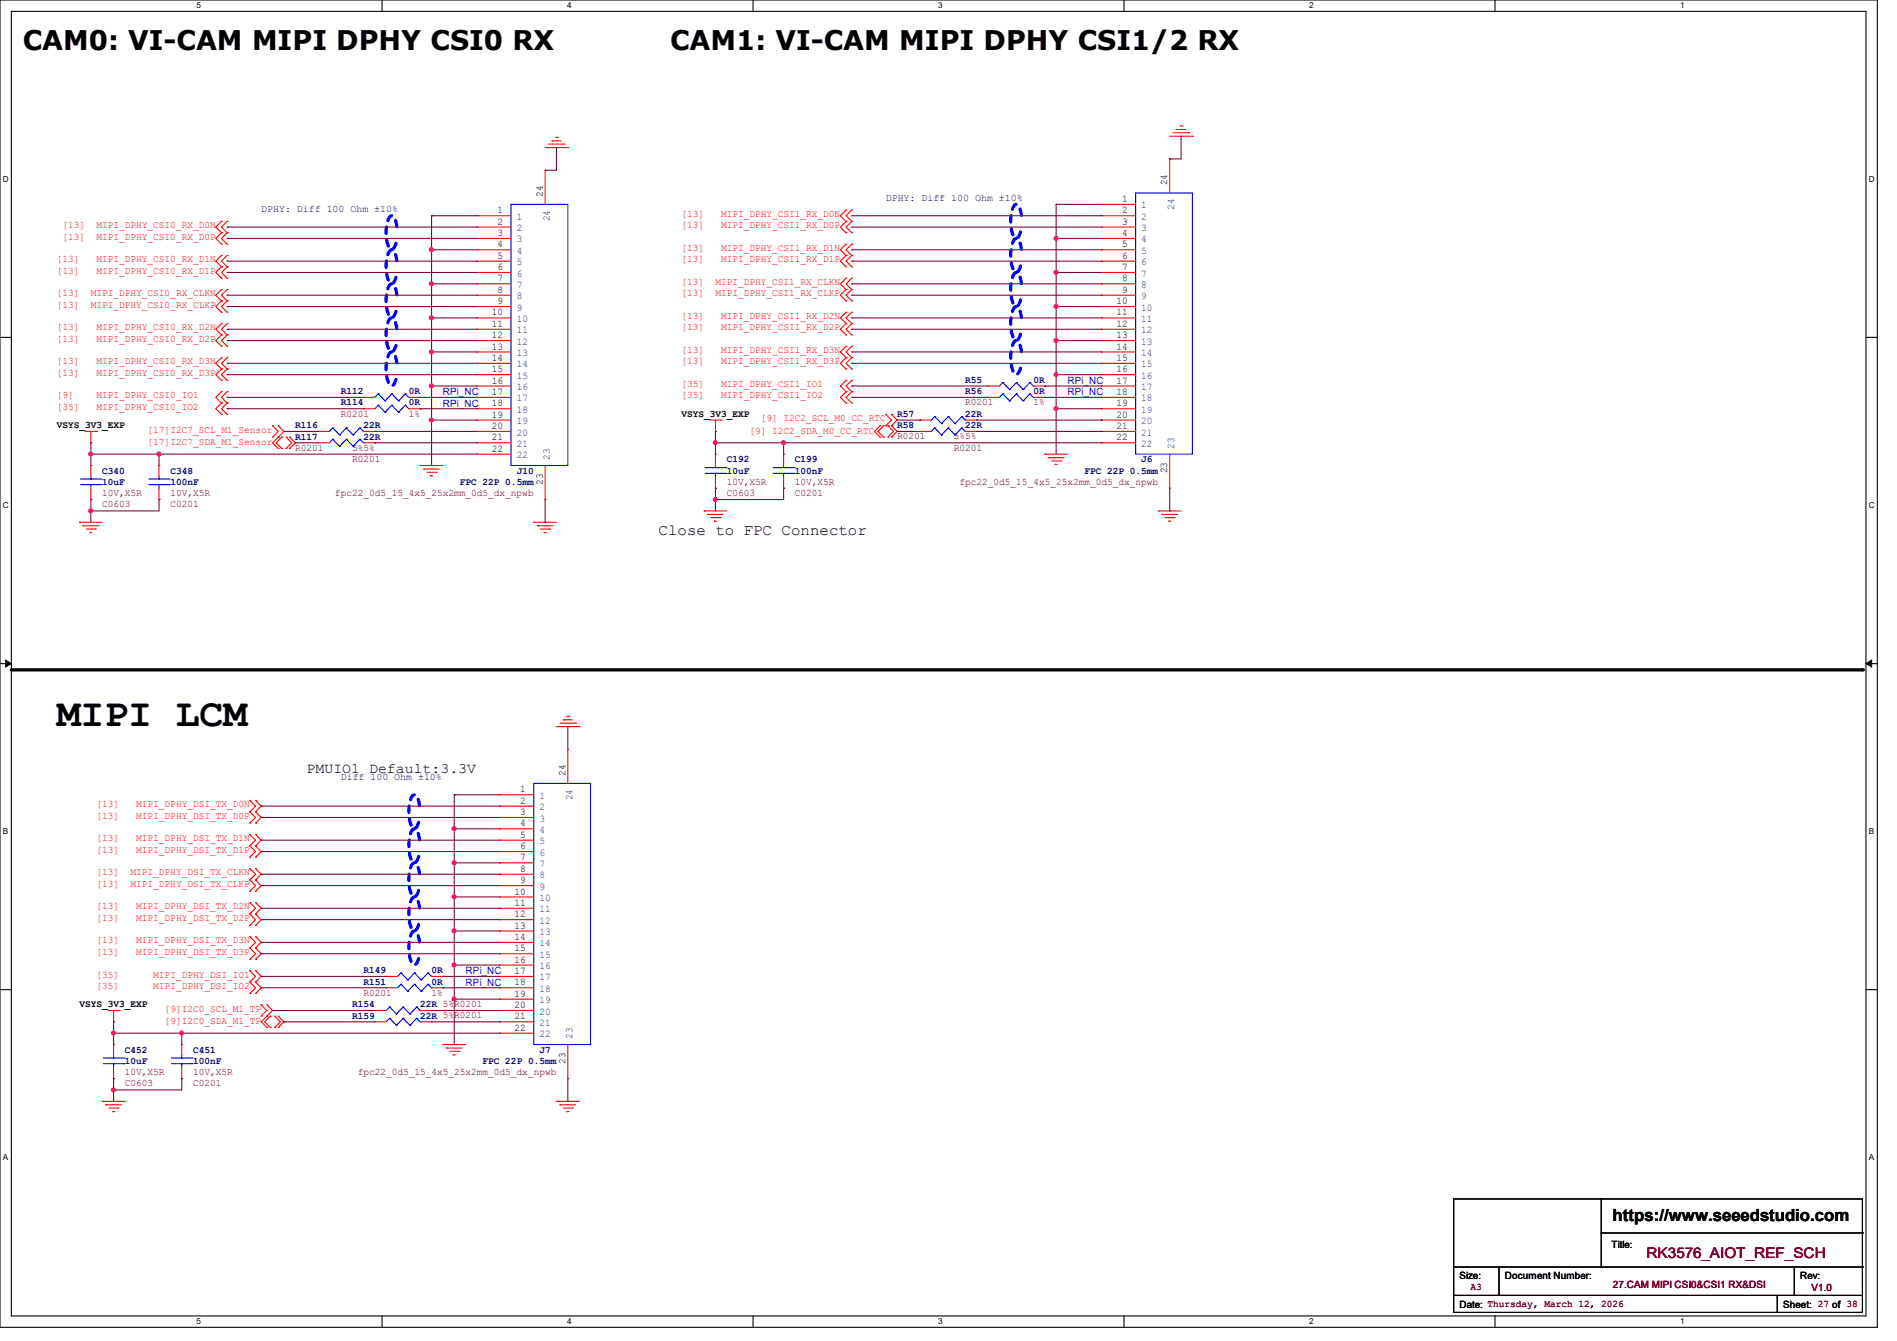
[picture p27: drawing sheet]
<svg xmlns="http://www.w3.org/2000/svg" width="297mm" height="210mm" viewBox="0 0 297 210" stroke-linecap="round" stroke-linejoin="round" font-family="sans-serif">
<defs><g id="words">
<text font-size="6.2" x="8.9" y="113.7">MIPI LCM</text>
<g font-size="4.2">
<text x="3.6" y="7.8">CAM0: VI-CAM MIPI DPHY CSI0 RX</text>
<text x="104.9" y="7.8">CAM1: VI-CAM MIPI DPHY CSI1/2 RX</text>
</g>
<text font-size="2.6" x="252.5" y="191.2">https://www.seeedstudio.com</text>
<text font-size="2.5" x="103.1" y="83.7">Close to FPC Connector</text>
<text font-size="2.3" x="48" y="121">PMUIO1 Default:3.3V</text>
<text font-size="2.3" fill="#800000" x="257.8" y="196.9">RK3576_AIOT_REF_SCH</text>
<g font-size="1.6">
<text x="182.8" y="29" transform="rotate(-90 182.8 29)">24</text>
<text x="77.9" y="33.4">1</text>
<text x="77.9" y="35.2">2</text>
<text x="85" y="30.8" transform="rotate(-90 85 30.8)">24</text>
<text x="175.7" y="31.6">1</text>
<text x="175.7" y="33.4">2</text>
<text x="175.7" y="35.2">3</text>
<text x="77.9" y="37">3</text>
<text x="77.9" y="38.7">4</text>
<text x="77.9" y="40.5">5</text>
<text x="175.7" y="37">4</text>
<text x="175.7" y="38.7">5</text>
<text x="175.7" y="40.5">6</text>
<text x="77.9" y="42.3">6</text>
<text x="77.9" y="44.1">7</text>
<text x="77.9" y="45.8">8</text>
<text x="77.9" y="47.6">9</text>
<text x="174.8" y="47.6">10</text>
<text x="175.7" y="42.3">7</text>
<text x="175.7" y="44.1">8</text>
<text x="175.7" y="45.8">9</text>
<text x="77" y="49.4">10</text>
<text x="77" y="51.2">11</text>
<text x="77" y="53">12</text>
<text x="174.8" y="49.4">11</text>
<text x="174.8" y="51.2">12</text>
<text x="174.8" y="53">13</text>
<text x="77" y="54.7">13</text>
<text x="77" y="56.5">14</text>
<text x="77" y="58.3">15</text>
<text x="174.8" y="54.7">14</text>
<text x="174.8" y="56.5">15</text>
<text x="174.8" y="58.3">16</text>
<text x="77" y="60.1">16</text>
<text x="77" y="61.8">17</text>
<text x="77" y="63.6">18</text>
<text x="77" y="65.4">19</text>
<text x="106.7" y="65.3">VSYS_3V3_EXP</text>
<text x="174.8" y="60.1">17</text>
<text x="174.8" y="61.8">18</text>
<text x="174.8" y="63.6">19</text>
<text x="174.8" y="65.4">20</text>
<text x="8.9" y="67.1">VSYS_3V3_EXP</text>
<text x="77" y="67.2">20</text>
<text x="77" y="69">21</text>
<text x="77" y="70.7">22</text>
<text x="174.8" y="67.2">21</text>
<text x="174.8" y="69">22</text>
<text x="85" y="75.9" transform="rotate(-90 85 75.9)">23</text>
<text x="182.8" y="74.1" transform="rotate(-90 182.8 74.1)">23</text>
<text x="81.4" y="124.1">1</text>
<text x="81.4" y="125.9">2</text>
<text x="88.5" y="121.5" transform="rotate(-90 88.5 121.5)">24</text>
<text x="81.4" y="127.6">3</text>
<text x="81.4" y="129.4">4</text>
<text x="81.4" y="131.2">5</text>
<text x="81.4" y="133">6</text>
<text x="81.4" y="134.7">7</text>
<text x="81.4" y="136.5">8</text>
<text x="80.6" y="140.1">10</text>
<text x="80.6" y="141.9">11</text>
<text x="80.6" y="143.6">12</text>
<text x="81.4" y="138.3">9</text>
<text x="80.6" y="145.4">13</text>
<text x="80.6" y="147.2">14</text>
<text x="80.6" y="149">15</text>
<text x="80.6" y="150.7">16</text>
<text x="80.6" y="152.5">17</text>
<text x="80.6" y="154.3">18</text>
<text x="12.4" y="157.7">VSYS_3V3_EXP</text>
<text x="80.6" y="156.1">19</text>
<text x="80.6" y="157.9">20</text>
<text x="80.6" y="159.6">21</text>
<text x="80.6" y="161.4">22</text>
<text x="88.5" y="166.6" transform="rotate(-90 88.5 166.6)">23</text>
<text x="252.3" y="195.4">Title:</text>
<text x="228.5" y="200.2">Size:</text>
<text x="235.6" y="200.2">Document Number:</text>
<text x="281.8" y="200.2">Rev:</text>
<text x="228.5" y="204.9">Date: Thursday, March 12, 2026</text>
<text x="279.2" y="204.9">Sheet: 27 of 38</text>
</g>
<g font-size="1.6" fill="#f00">
<text x="9.8" y="35.7">[13]</text>
<text x="15.1" y="35.7">MIPI_DPHY_CSI0_RX_D0N</text>
<text x="106.7" y="34">[13]</text>
<text x="106.7" y="35.7">[13]</text>
<text x="112.9" y="34">MIPI_DPHY_CSI1_RX_D0N</text>
<text x="112.9" y="35.7">MIPI_DPHY_CSI1_RX_D0P</text>
<text x="8.9" y="41.1">[13]</text>
<text x="9.8" y="37.5">[13]</text>
<text x="15.1" y="37.5">MIPI_DPHY_CSI0_RX_D0P</text>
<text x="15.1" y="41.1">MIPI_DPHY_CSI0_RX_D1N</text>
<text x="106.7" y="39.3">[13]</text>
<text x="106.7" y="41.1">[13]</text>
<text x="112.9" y="39.3">MIPI_DPHY_CSI1_RX_D1N</text>
<text x="112.9" y="41.1">MIPI_DPHY_CSI1_RX_D1P</text>
<text x="8.9" y="42.8">[13]</text>
<text x="8.9" y="46.4">[13]</text>
<text x="14.2" y="46.4">MIPI_DPHY_CSI0_RX_CLKN</text>
<text x="15.1" y="42.8">MIPI_DPHY_CSI0_RX_D1P</text>
<text x="106.7" y="44.6">[13]</text>
<text x="106.7" y="46.4">[13]</text>
<text x="112" y="44.6">MIPI_DPHY_CSI1_RX_CLKN</text>
<text x="112" y="46.4">MIPI_DPHY_CSI1_RX_CLKP</text>
<text x="8.9" y="48.2">[13]</text>
<text x="8.9" y="51.7">[13]</text>
<text x="8.9" y="53.5">[13]</text>
<text x="14.2" y="48.2">MIPI_DPHY_CSI0_RX_CLKP</text>
<text x="15.1" y="51.7">MIPI_DPHY_CSI0_RX_D2N</text>
<text x="15.1" y="53.5">MIPI_DPHY_CSI0_RX_D2P</text>
<text x="106.7" y="50">[13]</text>
<text x="106.7" y="51.7">[13]</text>
<text x="112.9" y="50">MIPI_DPHY_CSI1_RX_D2N</text>
<text x="112.9" y="51.7">MIPI_DPHY_CSI1_RX_D2P</text>
<text x="8.9" y="57.1">[13]</text>
<text x="8.9" y="58.8">[13]</text>
<text x="15.1" y="57.1">MIPI_DPHY_CSI0_RX_D3N</text>
<text x="15.1" y="58.8">MIPI_DPHY_CSI0_RX_D3P</text>
<text x="106.7" y="55.3">[13]</text>
<text x="106.7" y="57.1">[13]</text>
<text x="112.9" y="55.3">MIPI_DPHY_CSI1_RX_D3N</text>
<text x="112.9" y="57.1">MIPI_DPHY_CSI1_RX_D3P</text>
<text x="8.9" y="62.4">[9]</text>
<text x="8.9" y="64.2">[35]</text>
<text x="15.1" y="62.4">MIPI_DPHY_CSI0_IO1</text>
<text x="15.1" y="64.2">MIPI_DPHY_CSI0_IO2</text>
<text x="106.7" y="60.6">[35]</text>
<text x="106.7" y="62.4">[35]</text>
<text x="112.9" y="60.6">MIPI_DPHY_CSI1_IO1</text>
<text x="112.9" y="62.4">MIPI_DPHY_CSI1_IO2</text>
<text x="119.1" y="66">[9] I2C2_SCL_M0_CC_RTC</text>
<text x="23.1" y="67.7">[17]I2C7_SCL_M1_Sensor</text>
<text x="23.1" y="69.7">[17]I2C7_SDA_M1_Sensor</text>
<text x="117.3" y="67.9">[9] I2C2_SDA_M0_CC_RTC</text>
<text x="15.1" y="126.4">[13]</text>
<text x="15.1" y="128.2">[13]</text>
<text x="15.1" y="131.7">[13]</text>
<text x="21.3" y="126.4">MIPI_DPHY_DSI_TX_D0N</text>
<text x="21.3" y="128.2">MIPI_DPHY_DSI_TX_D0P</text>
<text x="21.3" y="131.7">MIPI_DPHY_DSI_TX_D1N</text>
<text x="15.1" y="133.5">[13]</text>
<text x="15.1" y="137.1">[13]</text>
<text x="20.4" y="137.1">MIPI_DPHY_DSI_TX_CLKN</text>
<text x="21.3" y="133.5">MIPI_DPHY_DSI_TX_D1P</text>
<text x="15.1" y="142.4">[13]</text>
<text x="15.1" y="138.9">[13]</text>
<text x="20.4" y="138.9">MIPI_DPHY_DSI_TX_CLKP</text>
<text x="21.3" y="142.4">MIPI_DPHY_DSI_TX_D2N</text>
<text x="15.1" y="144.2">[13]</text>
<text x="15.1" y="147.7">[13]</text>
<text x="15.1" y="149.5">[13]</text>
<text x="21.3" y="144.2">MIPI_DPHY_DSI_TX_D2P</text>
<text x="21.3" y="147.7">MIPI_DPHY_DSI_TX_D3N</text>
<text x="21.3" y="149.5">MIPI_DPHY_DSI_TX_D3P</text>
<text x="15.1" y="153.1">[35]</text>
<text x="15.1" y="154.9">[35]</text>
<text x="24" y="153.1">MIPI_DPHY_DSI_IO1</text>
<text x="24" y="154.9">MIPI_DPHY_DSI_IO2</text>
<text x="25.8" y="160.4">[9]I2C0_SDA_M1_TP</text>
<text x="25.8" y="158.4">[9]I2C0_SCL_M1_TP</text>
</g>
<g font-size="1.6" fill="#000080">
<text x="40.9" y="33.2">DPHY: Diff 100 Ohm ±10%</text>
<text x="138.7" y="31.5">DPHY: Diff 100 Ohm ±10%</text>
<text x="151.1" y="59.9">R55</text>
<text x="161.8" y="59.9">0R</text>
<text x="53.3" y="61.7">R112</text>
<text x="53.3" y="63.5">R114</text>
<text x="64" y="61.7">0R</text>
<text x="64" y="63.5">0R</text>
<text x="140.5" y="65.3">R57</text>
<text x="151.1" y="65.3">22R</text>
<text x="151.1" y="61.7">R56</text>
<text x="161.8" y="61.7">0R</text>
<text x="46.2" y="67.1">R116</text>
<text x="46.2" y="68.8">R117</text>
<text x="56.9" y="67.1">22R</text>
<text x="56.9" y="68.8">22R</text>
<text x="140.5" y="67.1">R58</text>
<text x="151.1" y="67.1">22R</text>
<text x="16" y="74.2">C340</text>
<text x="16" y="75.9">10uF</text>
<text x="26.7" y="74.2">C348</text>
<text x="26.7" y="75.9">100nF</text>
<text x="72" y="75.9">FPC 22P 0.5mm</text>
<text x="80.9" y="74.2">J10</text>
<text x="113.8" y="72.4">C192</text>
<text x="113.8" y="74.2">10uF</text>
<text x="124.5" y="72.4">C199</text>
<text x="124.5" y="74.2">100nF</text>
<text x="169.8" y="74.2">FPC 22P 0.5mm</text>
<text x="178.7" y="72.4">J6</text>
<text x="53.3" y="122.1">Diff 100 Ohm ±10%</text>
<text x="56.9" y="152.4">R149</text>
<text x="56.9" y="154.2">R151</text>
<text x="67.6" y="152.4">0R</text>
<text x="67.6" y="154.2">0R</text>
<text x="55.1" y="159.5">R159</text>
<text x="55.1" y="157.7">R154</text>
<text x="65.8" y="159.5">22R 5%R0201</text>
<text x="65.8" y="157.7">22R 5%R0201</text>
<text x="19.6" y="164.8">C452</text>
<text x="19.6" y="166.6">10uF</text>
<text x="30.2" y="164.8">C451</text>
<text x="30.2" y="166.6">100nF</text>
<text x="75.6" y="166.6">FPC 22P 0.5mm</text>
<text x="84.4" y="164.8">J7</text>
</g>
<g font-size="1.6" fill="#004080">
<text x="80.9" y="34.4">1</text>
<text x="86.1" y="34.7" transform="rotate(-90 86.1 34.7)">24</text>
<text x="178.7" y="32.6">1</text>
<text x="178.7" y="34.4">2</text>
<text x="183.9" y="32.9" transform="rotate(-90 183.9 32.9)">24</text>
<text x="80.9" y="36.2">2</text>
<text x="80.9" y="38">3</text>
<text x="80.9" y="39.8">4</text>
<text x="80.9" y="41.5">5</text>
<text x="178.7" y="36.2">3</text>
<text x="178.7" y="38">4</text>
<text x="178.7" y="39.8">5</text>
<text x="178.7" y="41.5">6</text>
<text x="80.9" y="43.3">6</text>
<text x="80.9" y="45.1">7</text>
<text x="80.9" y="46.9">8</text>
<text x="178.7" y="43.3">7</text>
<text x="178.7" y="45.1">8</text>
<text x="178.7" y="46.9">9</text>
<text x="80.9" y="48.6">9</text>
<text x="80.9" y="50.4">10</text>
<text x="80.9" y="52.2">11</text>
<text x="80.9" y="54">12</text>
<text x="178.7" y="48.6">10</text>
<text x="178.7" y="50.4">11</text>
<text x="178.7" y="52.2">12</text>
<text x="178.7" y="54">13</text>
<text x="80.9" y="55.8">13</text>
<text x="80.9" y="57.5">14</text>
<text x="80.9" y="59.3">15</text>
<text x="178.7" y="55.8">14</text>
<text x="178.7" y="57.5">15</text>
<text x="178.7" y="59.3">16</text>
<text x="80.9" y="61.1">16</text>
<text x="80.9" y="62.9">17</text>
<text x="80.9" y="64.6">18</text>
<text x="178.7" y="61.1">17</text>
<text x="178.7" y="62.9">18</text>
<text x="178.7" y="64.6">19</text>
<text x="80.9" y="66.4">19</text>
<text x="80.9" y="68.2">20</text>
<text x="80.9" y="70">21</text>
<text x="80.9" y="71.8">22</text>
<text x="178.7" y="66.4">20</text>
<text x="178.7" y="68.2">21</text>
<text x="178.7" y="70">22</text>
<text x="183.9" y="70.2" transform="rotate(-90 183.9 70.2)">23</text>
<text x="86.1" y="72" transform="rotate(-90 86.1 72)">23</text>
<text x="84.4" y="125.1">1</text>
<text x="89.6" y="125.4" transform="rotate(-90 89.6 125.4)">24</text>
<text x="84.4" y="126.9">2</text>
<text x="84.4" y="128.7">3</text>
<text x="84.4" y="130.4">4</text>
<text x="84.4" y="132.2">5</text>
<text x="84.4" y="134">6</text>
<text x="84.4" y="135.8">7</text>
<text x="84.4" y="137.5">8</text>
<text x="84.4" y="139.3">9</text>
<text x="84.4" y="141.1">10</text>
<text x="84.4" y="142.9">11</text>
<text x="84.4" y="144.7">12</text>
<text x="84.4" y="146.4">13</text>
<text x="84.4" y="148.2">14</text>
<text x="84.4" y="150">15</text>
<text x="84.4" y="151.8">16</text>
<text x="84.4" y="153.5">17</text>
<text x="84.4" y="155.3">18</text>
<text x="84.4" y="157.1">19</text>
<text x="84.4" y="158.9">20</text>
<text x="84.4" y="160.7">21</text>
<text x="84.4" y="162.4">22</text>
<text x="89.6" y="162.7" transform="rotate(-90 89.6 162.7)">23</text>
</g>
<g font-size="1.6" fill="#800000">
<text x="53.3" y="65.2">R0201</text>
<text x="64" y="65.2">1%</text>
<text x="151.1" y="63.5">R0201</text>
<text x="161.8" y="63.5">1%</text>
<text x="46.2" y="70.6">R0201</text>
<text x="55.1" y="70.6">5%5%</text>
<text x="140.5" y="68.8">R0201</text>
<text x="149.3" y="68.8">5%5%</text>
<text x="149.3" y="70.6">R0201</text>
<text x="16" y="77.7">10V,X5R</text>
<text x="26.7" y="77.7">10V,X5R</text>
<text x="52.4" y="77.7">fpc22_0d5_15_4x5_25x2mm_0d5_dx_npwb</text>
<text x="55.1" y="72.3">R0201</text>
<text x="113.8" y="77.7">C0603</text>
<text x="113.8" y="75.9">10V,X5R</text>
<text x="124.5" y="77.7">C0201</text>
<text x="124.5" y="75.9">10V,X5R</text>
<text x="150.2" y="75.9">fpc22_0d5_15_4x5_25x2mm_0d5_dx_npwb</text>
<text x="16" y="79.5">C0603</text>
<text x="26.7" y="79.5">C0201</text>
<text x="56.9" y="155.9">R0201</text>
<text x="67.6" y="155.9">1%</text>
<text x="19.6" y="170.1">C0603</text>
<text x="19.6" y="168.4">10V,X5R</text>
<text x="30.2" y="170.1">C0201</text>
<text x="30.2" y="168.4">10V,X5R</text>
<text x="56" y="168.4">fpc22_0d5_15_4x5_25x2mm_0d5_dx_npwb</text>
<text x="230.2" y="202">A3</text>
<text x="252.5" y="201.6">27.CAM MIPI CSI0&amp;CSI1 RX&amp;DSI</text>
<text x="283.6" y="202.2">V1.0</text>
</g>
<g font-size="1.6" fill="#00f">
<text x="69.3" y="61.9">RPi_NC</text>
<text x="69.3" y="63.7">RPi_NC</text>
<text x="167.1" y="60.1">RPi_NC</text>
<text x="167.1" y="61.9">RPi_NC</text>
<text x="72.9" y="154.3">RPi_NC</text>
<text x="72.9" y="152.6">RPi_NC</text>
</g>
<g font-size="1.3">
<text x="30.8" y="1.3">5</text>
<text x="88.8" y="1.3">4</text>
<text x="146.9" y="1.3">3</text>
<text x="205" y="1.3">2</text>
<text x="263.1" y="1.3">1</text>
<text x=".5" y="28.4">D</text>
<text x="292.6" y="28.4">D</text>
<text x=".5" y="79.5">C</text>
<text x="292.6" y="79.5">C</text>
<text x=".5" y="130.6">B</text>
<text x="292.6" y="130.6">B</text>
<text x=".5" y="181.7">A</text>
<text x="292.6" y="181.7">A</text>
<text x="30.8" y="207.4">5</text>
<text x="88.8" y="207.4">4</text>
<text x="146.9" y="207.4">3</text>
<text x="205" y="207.4">2</text>
<text x="263.1" y="207.4">1</text>
</g>
</g></defs>
<path d="M0 0h293.9v207.9h-293.9zM1.8 1.8h290.3v204.3h-290.3z" fill="none" stroke="#000" stroke-width=".17"/>
<g fill="#fff">
<path d="M30.8 .2h.7v1.4h-.7z"/>
<path d="M30.8 206.2h.7v1.4h-.7z"/>
</g>
<path d="M59.8 0v1.8M59.8 206.1v1.8" fill="none" stroke="#000" stroke-width=".17"/>
<g fill="#fff">
<path d="M88.8 .2h.7v1.4h-.7z"/>
<path d="M88.8 206.2h.7v1.4h-.7z"/>
</g>
<path d="M117.9 0v1.8M117.9 206.1v1.8" fill="none" stroke="#000" stroke-width=".17"/>
<g fill="#fff">
<path d="M146.9 .2h.7v1.4h-.7z"/>
<path d="M146.9 206.2h.7v1.4h-.7z"/>
</g>
<path d="M176 0v1.8M176 206.1v1.8" fill="none" stroke="#000" stroke-width=".17"/>
<g fill="#fff">
<path d="M205 .2h.7v1.4h-.7z"/>
<path d="M205 206.2h.7v1.4h-.7z"/>
</g>
<path d="M234.1 0v1.8M234.1 206.1v1.8" fill="none" stroke="#000" stroke-width=".17"/>
<g fill="#fff">
<path d="M263.1 .2h.6v1.4h-.6z"/>
<path d="M263.1 206.2h.6v1.4h-.6z"/>
<path d="M.5 27.3h.9v1.4h-.9z"/>
<path d="M292.6 27.3h.9v1.4h-.9z"/>
<path d="M.5 78.4h.9v1.4h-.9z"/>
<path d="M292.6 78.4h.9v1.4h-.9z"/>
</g>
<path d="M0 52.8h1.8M292.1 52.8h1.8" fill="none" stroke="#000" stroke-width=".17"/>
<g fill="#fff">
<path d="M.5 129.5h.8v1.4h-.8z"/>
<path d="M292.6 129.5h.8v1.4h-.8z"/>
</g>
<path d="M0 103.9h1.8M292.1 103.9h1.8" fill="none" stroke="#000" stroke-width=".17"/>
<path d="M.9 103.4l.9 .5-.9 .5zM292.1 103.9l.9-.5v1z" fill="#000" stroke="#000" stroke-width=".16"/>
<g fill="#fff">
<path d="M.5 180.5h.8v1.4h-.8z"/>
<path d="M292.6 180.5h.8v1.4h-.8z"/>
</g>
<g fill="none" stroke="#000" stroke-width=".17">
<path d="M0 155h1.8M292.1 155h1.8M227.6 187.7h64v17.8h-64zM227.6 198.4h64M234.7 198.4v4.5M250.7 187.7h.1M250.7 187.7v10.7M250.7 193.1h40.9M280.9 198.4v4.5M291.6 198.4h.1M291.6 193.1h.1M227.6 202.9h.1"/>
<path d="M227.6 202.9h64M234.7 202.9h.1M278.3 205.5h.1M278.3 202.9v2.6M280.9 202.9h.1"/>
</g>
<path d="M1.8 104.9h289.8" fill="none" stroke="#000" stroke-width=".51"/>
<circle cx="291.6" cy="104.9" r=".25" fill="#000"/>
<g fill="none" stroke="#00f" stroke-width=".51" stroke-dasharray="1 1">
<path d="M62.1 35.5a2.02 2.02 0 0 0-.8-1.7 1.41 1.41 0 0 0-.7 1.3 5.6 5.6 0 0 0 .5 3.9l.2 .1a1.41 1.41 0 0 0 .8-1.3l.1-.7M159.9 33.7a2.02 2.02 0 0 0-.8-1.7 1.41 1.41 0 0 0-.7 1.3 5.6 5.6 0 0 0 .5 3.9l.2 .1a1.41 1.41 0 0 0 .8-1.3v-.7M159.9 39.1a2.02 2.02 0 0 0-.8-1.8 1.41 1.41 0 0 0-.7 1.3 5.6 5.6 0 0 0 .5 3.9l.2 .1a1.41 1.41 0 0 0 .8-1.3v-.6M62.1 40.8a2.02 2.02 0 0 0-.8-1.7 1.41 1.41 0 0 0-.7 1.3 5.6 5.6 0 0 0 .5 3.9l.2 .1a1.41 1.41 0 0 0 .8-1.3l.1-.7M62.1 46.2a2.02 2.02 0 0 0-.8-1.8 1.41 1.41 0 0 0-.7 1.4 5.6 5.6 0 0 0 .5 3.8l.2 .1a1.41 1.41 0 0 0 .8-1.3l.1-.6M62.1 51.5a2.02 2.02 0 0 0-.8-1.7 1.41 1.41 0 0 0-.7 1.3 5.6 5.6 0 0 0 .5 3.9l.2 .1a1.41 1.41 0 0 0 .8-1.3l.1-.7M62.1 56.8a2.02 2.02 0 0 0-.8-1.7 1.41 1.41 0 0 0-.7 1.3 5.6 5.6 0 0 0 .5 3.9l.2 .1a1.41 1.41 0 0 0 .8-1.3l.1-.7M159.9 44.4a2.02 2.02 0 0 0-.8-1.7 1.41 1.41 0 0 0-.7 1.3 5.6 5.6 0 0 0 .5 3.9l.2 .1a1.41 1.41 0 0 0 .8-1.4v-.6M159.9 49.7a2.02 2.02 0 0 0-.8-1.7 1.41 1.41 0 0 0-.7 1.3 5.6 5.6 0 0 0 .5 3.9l.2 .1a1.41 1.41 0 0 0 .8-1.3v-.7M159.9 55.1a2.02 2.02 0 0 0-.8-1.8 1.41 1.41 0 0 0-.7 1.4 5.6 5.6 0 0 0 .5 3.8l.2 .1a1.41 1.41 0 0 0 .8-1.3v-.6M65.7 126.2a2.02 2.02 0 0 0-.8-1.7 1.41 1.41 0 0 0-.8 1.3 5.6 5.6 0 0 0 .5 3.9l.3 .1a1.41 1.41 0 0 0 .7-1.4l.1-.6M65.7 131.5a2.02 2.02 0 0 0-.8-1.7 1.41 1.41 0 0 0-.8 1.3 5.6 5.6 0 0 0 .5 3.9l.3 .1a1.41 1.41 0 0 0 .7-1.3l.1-.7"/>
<path d="M65.7 136.8a2.02 2.02 0 0 0-.8-1.7 1.41 1.41 0 0 0-.8 1.3 5.6 5.6 0 0 0 .5 3.9l.3 .1a1.41 1.41 0 0 0 .7-1.3l.1-.6M65.7 142.2a2.02 2.02 0 0 0-.8-1.7 1.41 1.41 0 0 0-.8 1.3 5.6 5.6 0 0 0 .5 3.9l.3 .1a1.41 1.41 0 0 0 .7-1.4l.1-.6M65.7 147.5a2.02 2.02 0 0 0-.8-1.7 1.41 1.41 0 0 0-.8 1.3 5.6 5.6 0 0 0 .5 3.9l.3 .1a1.41 1.41 0 0 0 .7-1.3l.1-.7"/>
</g>
<g fill="none" stroke="#f00" stroke-width=".17">
<path d="M184.7 19.7h.4M185.1 19.7h.1M34.7 34.7h.1M34.7 36.4h.1M34.7 38.2h.1M34.7 34.7l-.9 .9 .9 .8M34.7 36.4l-.9 .9 .9 .9M35.6 34.7h.1M35.6 36.4h.1M35.6 38.2h.1M35.6 34.7l-.9 .9 .9 .8M35.6 36.4l-.9 .9 .9 .9"/>
<path d="M74.7 33.8h.1M74.7 35.6h.1M74.7 37.3h.1M74.7 39.1h.1M74.7 33.8h5.3M74.7 35.6h5.3M74.7 37.3h5.3M74.7 39.1h5.3M85.3 26.7h.1M85.3 23.1h3.6M85.3 26.7v5.3M85.9 22.6h2.4"/>
<path d="M86.4 22.1h.1M86.4 22.1h1.4M87 21.5h.3M87.3 21.5h.1M88.3 22.6h.1M88.9 23.1h.1M132.5 32.9h.1M132.5 34.7h.1M132.5 36.4h.1M132.5 38.2h.1M132.5 32.9l-.9 .9 .9 .9M132.5 34.7l-.9 .9 .9 .8"/>
<path d="M132.5 38.2l-.9 .9 .9 .9M133.3 32.9h.1M133.3 34.7h.1M133.3 36.4h.1M133.3 38.2h.1M133.3 32.9l-.8 .9 .8 .9M133.3 34.7l-.8 .9 .8 .8M133.3 38.2l-.8 .9 .8 .9M172.5 32h.1M172.5 33.8h.1M172.5 35.6h.1M172.5 37.3h.1"/>
<path d="M172.5 39.1h.1M172.5 33.8h5.3M172.5 35.6h5.3M172.5 37.3h5.3M172.5 39.1h5.3M172.5 32h5.3M183.1 24.9h.1M183.1 21.3h3.6M183.1 24.9v5.3M183.7 20.8h2.4M184.2 20.3h.1M184.2 20.3h1.4"/>
<path d="M186.1 20.8h.1M186.7 21.3h.1M34.7 40h.1M34.7 41.8h.1M34.7 43.6h.1M34.7 45.3h.1M34.7 47.1h.1M34.7 48.9h.1M34.7 50.7h.1M34.7 52.5h.1M34.7 54.2h.1M34.7 56h.1"/>
<path d="M34.7 57.8h.1M34.7 59.6h.1M34.7 40l-.9 .9 .9 .9M34.7 41.8l-.9 .9 .9 .9M34.7 45.3l-.9 .9 .9 .9M34.7 47.1l-.9 .9 .9 .9M34.7 50.7l-.9 .9 .9 .9M34.7 52.5l-.9 .8 .9 .9M34.7 56l-.9 .9 .9 .9M34.7 57.8l-.9 .9 .9 .9M35.6 40h.1M35.6 41.8h.1"/>
<path d="M35.6 43.6h.1M35.6 45.3h.1M35.6 47.1h.1M35.6 48.9h.1M35.6 50.7h.1M35.6 52.5h.1M35.6 54.2h.1M35.6 56h.1M35.6 57.8h.1M35.6 59.6h.1M35.6 40l-.9 .9 .9 .9M35.6 41.8l-.9 .9 .9 .9"/>
<path d="M35.6 45.3l-.9 .9 .9 .9M35.6 47.1l-.9 .9 .9 .9M35.6 50.7l-.9 .9 .9 .9M35.6 52.5l-.9 .8 .9 .9M35.6 56l-.9 .9 .9 .9M35.6 57.8l-.9 .9 .9 .9M74.7 40.9h.1M74.7 42.7h.1M74.7 44.4h.1M74.7 46.2h.1M74.7 48h.1M74.7 49.8h.1"/>
<path d="M74.7 51.6h.1M74.7 53.3h.1M74.7 55.1h.1M74.7 56.9h.1M74.7 58.7h.1M74.7 40.9h5.3M74.7 42.7h5.3M74.7 44.4h5.3M74.7 46.2h5.3M74.7 48h5.3M74.7 49.8h5.3M74.7 51.6h5.3"/>
<path d="M74.7 53.3h5.3M74.7 55.1h5.3M74.7 56.9h5.3M74.7 58.7h5.3M132.5 59.6h.1M132.5 40h.1M132.5 41.8h.1M132.5 43.6h.1M132.5 45.3h.1M132.5 47.1h.1M132.5 48.9h.1M132.5 50.7h.1"/>
<path d="M132.5 52.5h.1M132.5 54.2h.1M132.5 56h.1M132.5 57.8h.1M132.5 56l-.9 .9 .9 .9M132.5 59.6l-.9 .9 .9 .8M132.5 40l-.9 .9 .9 .9M132.5 43.6l-.9 .8 .9 .9M132.5 45.3l-.9 .9 .9 .9M132.5 48.9l-.9 .9 .9 .9M132.5 50.7l-.9 .9 .9 .9M132.5 54.2l-.9 .9 .9 .9"/>
<path d="M133.3 59.6h.1M133.3 40h.1M133.3 41.8h.1M133.3 43.6h.1M133.3 45.3h.1M133.3 47.1h.1M133.3 48.9h.1M133.3 50.7h.1M133.3 52.5h.1M133.3 54.2h.1M133.3 56h.1M133.3 57.8h.1"/>
<path d="M133.3 59.6l-.8 .9 .8 .8M133.3 40l-.8 .9 .8 .9M133.3 43.6l-.8 .8 .8 .9M133.3 45.3l-.8 .9 .8 .9M133.3 48.9l-.8 .9 .8 .9M133.3 50.7l-.8 .9 .8 .9M133.3 54.2l-.8 .9 .8 .9M133.3 56l-.8 .9 .8 .9M172.5 40.9h.1M172.5 42.7h.1M172.5 44.4h.1M172.5 46.2h.1"/>
<path d="M172.5 48h.1M172.5 49.8h.1M172.5 51.6h.1M172.5 53.3h.1M172.5 55.1h.1M172.5 56.9h.1M172.5 58.7h.1M172.5 40.9h5.3M172.5 42.7h5.3M172.5 44.4h5.3M172.5 46.2h5.3M172.5 48h5.3"/>
<path d="M172.5 49.8h5.3M172.5 51.6h5.3M172.5 53.3h5.3M172.5 55.1h5.3M172.5 56.9h5.3M172.5 58.7h5.3M13.3 67.6h1.8M14.2 69.3h.1M14.2 72.9h.1M14.2 78.2h.1M14.2 67.6v1.7M14.2 72.9v1.8"/>
<path d="M14.2 76.5v1.7M15.1 67.6h.1M24.9 72.9h.1M24.9 78.2h.1M24.9 72.9v1.8M24.9 76.5v1.7M34.7 61.3h.1M34.7 63.1h.1M34.7 64.9h.1M34.7 61.3l-.9 .9 .9 .9M34.7 63.1l-.9 .9 .9 .9M35.6 61.3h.1"/>
<path d="M35.6 63.1h.1M35.6 64.9h.1M35.6 61.3l-.9 .9 .9 .9M35.6 63.1l-.9 .9 .9 .9M42.7 68.5h.1M42.7 66.7h.1M42.7 66.7l.9 .9-.9 .9M43.6 66.7h.1M43.6 68.5h.1M43.6 70.2h.1M43.6 66.7l.8 .9-1.7 1.7 .9 .9M44.1 70.2h.1"/>
<path d="M44.1 68.5h.1M44.1 68.5l-.9 .8 .9 .9M44.8 68.5h.1M44.8 70.2h.1M44.8 68.5l.9 .8-.9 .9M45.3 70.2h.1M45.3 68.5h.1M45.3 68.5l.9 .8-.9 .9M49.8 67.6h.1M49.8 69.3h.1M49.8 67.6h1.8M49.8 69.3h1.8"/>
<path d="M56.9 62.2h.1M56.9 64h.1M56.9 67.6h1.8M56.9 62.2h1.8M56.9 64h1.8M56.9 69.3h1.8M58.7 67.6h.1M58.7 69.3h.1M64 62.2h1.8M64 64h1.8M65.8 72.9h.1M65.8 62.2h.1"/>
<path d="M65.8 64h.1M65.8 72.9h3.5M66.3 73.4h.1M66.3 73.4h2.5M66.8 74h1.5M67.4 74.5h.1M67.4 74.5h.3M68.3 74h.1M74.7 60.5h.1M74.7 62.2h.1M74.7 64h.1M74.7 65.8h.1"/>
<path d="M74.7 67.6h.1M74.7 69.3h.1M74.7 71.1h.1M74.7 67.6h5.3M74.7 65.8h5.3M74.7 71.1h5.3M74.7 60.5h5.3M74.7 62.2h5.3M74.7 64h5.3M74.7 69.3h5.3M85.3 78.2h.1M85.3 72.9v5.3"/>
<path d="M111.1 65.8h1.8M112 67.6h.1M112 71.1h.1M112 76.5h.1M112 65.8v1.8M112 71.1v1.8M112 74.7v1.8M112.9 65.8h.1M122.7 71.1h.1M122.7 76.5h.1M122.7 71.1v1.8M122.7 74.7v1.8"/>
<path d="M132.5 61.3h.1M132.5 63.1h.1M132.5 61.3l-.9 .9 .9 .9M133.3 61.3h.1M133.3 63.1h.1M133.3 61.3l-.8 .9 .8 .9M137.8 68.5h.1M137.8 66.7h.1M137.8 66.7l-.9 .9 .9 .9M138.3 68.5h.1M138.3 66.7h.1M138.3 66.7l-.8 .9 .8 .9"/>
<path d="M138.7 64.9h.1M138.7 66.7h.1M138.7 64.9l.9 .9-.9 .9M139 66.7h.1M139 68.5h.1M139 66.7l.9 .9-.9 .9M139.6 68.5h.1M139.6 66.7h.1M139.6 64.9h.1M139.6 66.7l.9 .9-.9 .9M139.6 64.9l.9 .9-.9 .9M144 65.8h.1"/>
<path d="M144 67.6h.1M144 67.6h1.8M144 65.8h1.8M151.1 67.6h1.8M151.1 65.8h1.8M152.9 65.8h.1M152.9 67.6h.1M154.7 60.5h.1M154.7 62.2h.1M154.7 60.5h1.8M154.7 62.2h1.8M161.8 60.5h1.8"/>
<path d="M161.8 62.2h1.8M163.6 71.1h.1M163.6 60.5h.1M163.6 62.2h.1M163.6 71.1h3.5M164.1 71.7h.1M164.1 71.7h2.5M164.6 72.2h1.5M165.2 72.7h.1M165.2 72.7h.3M166.1 72.2h.1M172.5 60.5h.1"/>
<path d="M172.5 62.2h.1M172.5 64h.1M172.5 65.8h.1M172.5 67.6h.1M172.5 69.3h.1M172.5 67.6h5.3M172.5 65.8h5.3M172.5 60.5h5.3M172.5 62.2h5.3M172.5 64h5.3M172.5 69.3h5.3M183.1 76.5h.1"/>
<path d="M183.1 71.1v5.4M12.4 81.8h.1M12.4 81.8h3.6M13 82.3h.1M13 82.3h2.5M13.5 82.8h1.4M14.1 83.4h.1M14.1 83.4h.3M14.9 82.8h.1M83.6 81.8h.1M83.6 81.8h3.5M84.1 82.3h.1"/>
<path d="M84.1 82.3h2.5M84.6 82.8h1.5M85.2 83.4h.1M85.2 83.4h.3M86.1 82.8h.1M110.2 80h.1M110.2 80h3.6M110.8 80.6h.1M110.8 80.6h2.4M111.3 81.1h1.4M111.8 81.6h.1M111.8 81.6h.4"/>
<path d="M112.7 81.1h.1M181.4 80h.1M181.4 80h3.5M181.9 80.6h.1M181.9 80.6h2.5M182.4 81.1h1.5M183 81.6h.1M183 81.6h.3M183.9 81.1h.1M87.1 113.8h3.6M87.7 113.2h2.4M88.2 112.7h.1"/>
<path d="M88.2 112.7h1.4M88.7 112.2h.4M88.9 117.3h.1M88.9 117.3v5.4M89.1 112.2h.1M90.1 113.2h.1M90.7 113.8h.1M39.1 127.1h.1M39.1 125.3h.1M39.1 128.9h.1M39.1 132.5h.1M39.1 130.7h.1"/>
<path d="M39.1 134.2h.1M39.1 137.8h.1M39.1 136h.1M39.1 139.6h.1M39.1 136l.9 .9-.9 .9M39.1 137.8l.9 .9-.9 .9M39.1 125.3l.9 .9-.9 .9M39.1 127.1l.9 .9-.9 .9M39.1 130.7l.9 .9-.9 .9M39.1 132.5l.9 .8-.9 .9M40 125.3h.1M40 127.1h.1"/>
<path d="M40 128.9h.1M40 130.7h.1M40 132.5h.1M40 134.2h.1M40 136h.1M40 137.8h.1M40 139.6h.1M40 136l.9 .9-.9 .9M40 125.3l.9 .9-.9 .9M40 127.1l.9 .9-.9 .9M40 130.7l.9 .9-.9 .9M40 132.5l.9 .8-.9 .9"/>
<path d="M40 137.8l.9 .9-.9 .9M78.2 124.5h.1M78.2 126.2h.1M78.2 128h.1M78.2 129.8h.1M78.2 131.6h.1M78.2 133.3h.1M78.2 135.1h.1M78.2 136.9h.1M78.2 138.7h.1M78.2 124.5h5.4M78.2 126.2h5.4"/>
<path d="M78.2 128h5.4M78.2 129.8h5.4M78.2 131.6h5.4M78.2 133.3h5.4M78.2 135.1h5.4M78.2 136.9h5.4M78.2 138.7h5.4M16.9 158.2h1.8M17.8 158.2v1.8M18.7 158.2h.1M39.1 143.1h.1M39.1 141.4h.1"/>
<path d="M39.1 144.9h.1M39.1 148.5h.1M39.1 146.7h.1M39.1 150.2h.1M39.1 153.8h.1M39.1 152h.1M39.1 155.6h.1M39.1 152l.9 .9-.9 .9M39.1 153.8l.9 .9-.9 .9M39.1 141.4l.9 .8-.9 .9M39.1 143.1l.9 .9-.9 .9M39.1 146.7l.9 .9-.9 .9"/>
<path d="M39.1 148.5l.9 .9-.9 .8M40 141.4h.1M40 143.1h.1M40 144.9h.1M40 146.7h.1M40 148.5h.1M40 150.2h.1M40 152h.1M40 153.8h.1M40 155.6h.1M40 152l.9 .9-.9 .9M40 141.4l.9 .8-.9 .9"/>
<path d="M40 143.1l.9 .9-.9 .9M40 146.7l.9 .9-.9 .9M40 148.5l.9 .9-.9 .8M40 153.8l.9 .9-.9 .9M40.9 159.1h.1M40.9 157.4h.1M40.9 157.4l.9 .8-.9 .9M41.8 159.1h.1M41.8 157.4h.1M41.8 157.4l.9 .8-1.8 1.8 .9 .9M42.3 159.1h.1M42.3 159.1l-.9 .9 .9 .9"/>
<path d="M43 159.1h.1M43 159.1l.9 .9-.9 .9M43.6 159.1h.1M43.6 159.1l.8 .9-.8 .9M58.7 158.2h.1M58.7 158.2h1.8M60.5 152.9h.1M60.5 154.7h.1M60.5 152.9h1.7M60.5 154.7h1.7M65.8 158.2h1.8M67.6 158.2h.1"/>
<path d="M67.6 152.9h1.7M67.6 154.7h1.7M69.3 152.9h.1M69.3 154.7h.1M78.2 140.5h.1M78.2 142.2h.1M78.2 144h.1M78.2 145.8h.1M78.2 147.6h.1M78.2 149.4h.1M78.2 151.1h.1M78.2 152.9h.1"/>
<path d="M78.2 154.7h.1M78.2 156.5h.1M78.2 158.2h.1M78.2 158.2h5.4M78.2 140.5h5.4M78.2 142.2h5.4M78.2 144h5.4M78.2 145.8h5.4M78.2 147.6h5.4M78.2 149.4h5.4M78.2 151.1h5.4M78.2 152.9h5.4"/>
<path d="M78.2 154.7h5.4M78.2 156.5h5.4M16 172.5h.1M16 172.5h3.6M16.6 173h.1M16.6 173h2.4M17.1 173.5h1.4M17.6 174.1h.1M17.6 174.1h.3M17.8 160h.1M17.8 163.6h.1M17.8 168.9h.1"/>
<path d="M17.8 163.6v1.8M17.8 167.1v1.8M18.5 173.5h.1M28.4 163.6h.1M28.4 168.9h.1M28.4 163.6v1.8M28.4 167.1v1.8M41.8 160.9h.1M42.3 160.9h.1M43 160.9h.1M43.6 160.9h.1M58.7 160h.1"/>
<path d="M58.7 160h1.8M65.8 160h1.8M67.6 160h.1M69.3 163.6h.1M69.3 163.6h3.6M69.9 164.1h.1M69.9 164.1h2.4M70.4 164.6h1.4M71 165.2h.1M71 165.2h.3M71.8 164.6h.1M78.2 160h.1"/>
<path d="M78.2 161.8h.1M78.2 160h5.4M78.2 161.8h5.4M87.1 172.5h.1M87.1 172.5h3.6M87.7 173h.1M87.7 173h2.4M88.2 173.5h1.4M88.7 174.1h.1M88.7 174.1h.4M88.9 168.9h.1M88.9 163.6v5.3"/>
<path d="M89.6 173.5h.1"/>
</g>
<g fill="none" stroke="#00f" stroke-width=".17">
<path d="M80 32h8.9v40.9h-8.9zM177.8 30.2h8.9v40.9h-8.9zM157 59.9h.1M157 59.9l-.5 .6M157 59.9l1.1 1.1M159.1 59.9h.1M159.1 59.9l-1 1.1M159.1 59.9l1.1 1.1M161.2 59.9h.1M161.2 59.9l-1 1.1M161.2 59.9l.6 .6M12.6 75h3.2"/>
<path d="M12.6 75.9h3.2M14.2 75.9h.1M14.2 75h.1M14.2 74.7v.3M14.2 75.9v.6M15.8 75h.1M15.8 75.9h.1M23.3 75h3.2M23.3 75.9h3.2M24.9 75.9h.1M24.9 75h.1M24.9 74.7v.3"/>
<path d="M24.9 75.9v.6M26.5 75h.1M26.5 75.9h.1M52.1 67h.1M52.1 68.8h.1M52.1 68.8l-.5 .5M52.1 67l-.5 .6M52.1 67l1.1 1.1M52.1 68.8l1.1 1.1M53.2 68.1h.1M53.2 69.9h.1M54.2 67h.1"/>
<path d="M54.2 68.8h.1M54.2 67l-1 1.1M54.2 67l1.1 1.1M54.2 68.8l-1 1.1M54.2 68.8l1.1 1.1M55.3 68.1h.1M55.3 69.9h.1M56.3 67h.1M56.3 68.8h.1M56.3 67l-1 1.1M56.3 67l.6 .6M56.3 68.8l-1 1.1"/>
<path d="M56.3 68.8l.6 .5M56.9 67.6h.1M56.9 69.3h.1M59.2 61.7h.1M59.2 63.5h.1M59.2 61.7l-.5 .5M59.2 61.7l1.1 1.1M59.2 63.5l-.5 .5M59.2 63.5l1.1 1.1M60.3 62.8h.1M60.3 64.6h.1M61.3 61.7h.1"/>
<path d="M61.3 63.5h.1M61.3 61.7l-1 1.1M61.3 61.7l1.1 1.1M61.3 63.5l-1 1.1M61.3 63.5l1.1 1.1M62.4 62.8h.1M62.4 64.6h.1M63.5 61.7h.1M63.5 63.5h.1M63.5 61.7l-1.1 1.1M63.5 61.7l.5 .5M63.5 63.5l-1.1 1.1"/>
<path d="M63.5 63.5l.5 .5M64 62.2h.1M64 64h.1M110.4 73.2h3.2M110.4 74.1h3.2M112 74.1h.1M112 73.2h.1M112 72.9v.3M112 74.1v.6M113.6 73.2h.1M113.6 74.1h.1M121.1 73.2h3.2"/>
<path d="M121.1 74.1h3.2M122.7 74.1h.1M122.7 73.2h.1M122.7 72.9v.3M122.7 74.1v.6M124.3 73.2h.1M124.3 74.1h.1M146.3 65.2h.1M146.3 67h.1M146.3 65.2l-.5 .6M146.3 65.2l1.1 1.1M146.3 67l-.5 .6"/>
<path d="M146.3 67l1.1 1.1M147.4 66.3h.1M147.4 68.1h.1M148.5 65.2h.1M148.5 67h.1M148.5 65.2l-1.1 1.1M148.5 65.2l1 1.1M148.5 67l-1.1 1.1M148.5 67l1 1.1M149.5 66.3h.1M149.5 68.1h.1M150.6 65.2h.1"/>
<path d="M150.6 67h.1M150.6 65.2l-1.1 1.1M150.6 65.2l.5 .6M150.6 67l-1.1 1.1M150.6 67l.5 .6M151.1 65.8h.1M151.1 67.6h.1M157 61.7h.1M157 61.7l-.5 .5M157 61.7l1.1 1.1M158.1 61h.1M158.1 62.8h.1"/>
<path d="M159.1 61.7h.1M159.1 61.7l-1 1.1M159.1 61.7l1.1 1.1M160.2 61h.1M160.2 62.8h.1M161.2 61.7h.1M161.2 61.7l-1 1.1M161.2 61.7l.6 .5M161.8 60.5h.1M161.8 62.2h.1M83.6 122.7h8.9v40.9h-8.9zM61 159.5h.1"/>
<path d="M61 157.7h.1M61 159.5l-.5 .5M61 159.5l1.1 1.1M61 157.7l-.5 .5M61 157.7l1.1 1.1M62.1 158.8h.1M62.8 152.4h.1M62.8 154.1h.1M62.8 152.4l-.6 .5M62.8 152.4l1 1.1M62.8 154.1l-.6 .6M62.8 154.1l1 1.1"/>
<path d="M63.1 159.5h.1M63.1 157.7h.1M63.1 159.5l-1 1.1M63.1 159.5l1.1 1.1M63.1 157.7l-1 1.1M63.1 157.7l1.1 1.1M63.8 153.5h.1M63.8 155.2h.1M64.2 158.8h.1M64.9 152.4h.1M64.9 154.1h.1M64.9 152.4l-1.1 1.1"/>
<path d="M64.9 152.4l1.1 1.1M64.9 154.1l-1.1 1.1M64.9 154.1l1.1 1.1M65.2 159.5h.1M65.2 157.7h.1M65.2 159.5l-1 1.1M65.2 159.5l.6 .5M65.2 157.7l-1 1.1M65.2 157.7l.6 .5M65.8 158.2h.1M66 153.5h.1M66 155.2h.1"/>
<path d="M67 152.4h.1M67 154.1h.1M67 152.4l-1 1.1M67 152.4l.6 .5M67 154.1l-1 1.1M67 154.1l.6 .6M67.6 152.9h.1M67.6 154.7h.1M16.2 165.7h3.2M16.2 166.6h3.2M17.8 166.6h.1M17.8 165.7h.1"/>
<path d="M17.8 165.4v.3M17.8 166.6v.5M19.4 165.7h.1M19.4 166.6h.1M26.8 165.7h3.3M26.8 166.6h3.3M28.4 166.6h.1M28.4 165.7h.1M28.4 165.4v.3M28.4 166.6v.5M30.1 165.7h.1M30.1 166.6h.1"/>
<path d="M62.1 160.6h.1M64.2 160.6h.1M65.8 160h.1"/>
</g>
<g fill="none" stroke="#800040" stroke-width=".17">
<path d="M35.6 35.6h.1M35.6 37.3h.1M35.6 35.6h39.1M35.6 37.3h39.1M67.6 33.8h.1M67.6 39.1h.1M67.6 33.8h7.1M67.6 33.8v39.1M67.6 39.1h7.1M85.3 26.7h.1M87.1 23.1h.1M87.1 23.1v3.6h-1.8"/>
<path d="M133.3 33.8h.1M133.3 35.6h.1M133.3 39.1h.1M133.3 33.8h39.2M133.3 35.6h39.2M133.3 39.1h39.2M165.4 32h.1M165.4 37.3h.1M165.4 37.3h7.1M165.4 32h7.1M165.4 32v39.1M183.1 24.9h.1"/>
<path d="M184.9 21.3h.1M184.9 21.3v3.6h-1.8M35.6 40.9h.1M35.6 42.7h.1M35.6 46.2h.1M35.6 48h.1M35.6 51.6h.1M35.6 53.3h.1M35.6 56.9h.1M35.6 58.7h.1M35.6 40.9h39.1M35.6 42.7h39.1"/>
<path d="M35.6 46.2h39.1M35.6 48h39.1M35.6 51.6h39.1M35.6 53.3h39.1M35.6 56.9h39.1M35.6 58.7h39.1M67.6 44.4h.1M67.6 49.8h.1M67.6 55.1h.1M67.6 44.4h7.1M67.6 49.8h7.1M67.6 55.1h7.1"/>
<path d="M133.3 40.9h.1M133.3 44.4h.1M133.3 46.2h.1M133.3 49.8h.1M133.3 51.6h.1M133.3 55.1h.1M133.3 56.9h.1M133.3 40.9h39.2M133.3 44.4h39.2M133.3 46.2h39.2M133.3 49.8h39.2M133.3 51.6h39.2"/>
<path d="M133.3 55.1h39.2M133.3 56.9h39.2M165.4 42.7h.1M165.4 48h.1M165.4 53.3h.1M165.4 58.7h.1M165.4 42.7h7.1M165.4 48h7.1M165.4 53.3h7.1M165.4 58.7h7.1M14.2 69.3h.1M14.2 71.1h.1"/>
<path d="M14.2 78.2h.1M14.2 69.3v3.6M14.2 78.2v3.6M14.2 71.1h60.5M24.9 71.1h.1M24.9 78.2h.1M24.9 71.1v1.8M24.9 78.2v1.8h-10.7M35.6 62.2h.1M35.6 64h.1M35.6 62.2h21.3M35.6 64h21.3"/>
<path d="M44.4 67.6h5.4M46.2 69.3h.1M46.2 69.3h3.6M49.8 67.6h.1M58.7 67.6h.1M58.7 69.3h.1M58.7 67.6h16M58.7 69.3h16M65.8 62.2h.1M65.8 64h.1M65.8 62.2h8.9M65.8 64h8.9"/>
<path d="M67.6 60.5h.1M67.6 65.8h.1M67.6 60.5h7.1M67.6 65.8h7.1M85.3 78.2v3.6M112 67.6h.1M112 69.3h.1M112 76.5h.1M112 78.2h.1M112 69.3h60.5M112 67.6v3.5M112 76.5v3.5"/>
<path d="M122.7 69.3h.1M122.7 76.5h.1M122.7 69.3v1.8M122.7 76.5v1.7h-10.7M133.3 60.5h.1M133.3 62.2h.1M133.3 60.5h21.4M133.3 62.2h21.4M140.5 67.6h.1M140.5 65.8h3.5M140.5 67.6h3.5M144 65.8h.1"/>
<path d="M152.9 65.8h19.6M152.9 67.6h19.6M163.6 60.5h.1M163.6 62.2h.1M163.6 60.5h8.9M163.6 62.2h8.9M165.4 64h.1M165.4 64h7.1M172.5 65.8h.1M172.5 67.6h.1M183.1 76.5v3.5M14.2 80h.1"/>
<path d="M85.3 81.8h.1M183.1 80h.1M88.9 113.8h.1M88.9 113.8v3.5M40.9 126.2h.1M40.9 128h.1M40.9 131.6h.1M40.9 133.3h.1M40.9 136.9h.1M40.9 138.7h.1M40.9 126.2h37.3M40.9 128h37.3"/>
<path d="M40.9 131.6h37.3M40.9 133.3h37.3M40.9 136.9h37.3M40.9 138.7h37.3M71.1 124.5h.1M71.1 129.8h.1M71.1 135.1h.1M71.1 124.5v39.1M71.1 124.5h7.1M71.1 129.8h7.1M71.1 135.1h7.1M40.9 142.2h.1"/>
<path d="M40.9 144h.1M40.9 147.6h.1M40.9 149.4h.1M40.9 152.9h.1M40.9 154.7h.1M40.9 142.2h37.3M40.9 144h37.3M40.9 147.6h37.3M40.9 149.4h37.3M40.9 152.9h19.6M40.9 154.7h19.6M42.7 158.2h16"/>
<path d="M58.7 158.2h.1M67.6 158.2h10.6M69.3 152.9h.1M69.3 154.7h.1M69.3 152.9h8.9M69.3 154.7h8.9M71.1 140.5h.1M71.1 145.8h.1M71.1 151.1h.1M71.1 156.5h.1M71.1 140.5h7.1M71.1 145.8h7.1"/>
<path d="M71.1 151.1h7.1M71.1 156.5h7.1M78.2 158.2h.1M17.8 160h.1M17.8 161.8h.1M17.8 168.9h.1M17.8 170.7h.1M17.8 160v3.6M17.8 168.9v3.6M17.8 161.8h60.4M28.4 161.8h.1M28.4 168.9h.1"/>
<path d="M28.4 161.8v1.8M28.4 168.9v1.8h-10.6M44.4 160h.1M44.4 160h14.3M67.6 160h10.6M78.2 160h.1M88.9 172.5h.1M88.9 168.9v3.6"/>
</g>
<g fill="#f0f" stroke="#f0f" stroke-width=".17">
<circle cx="67.5" cy="44.4" r=".32"/>
<circle cx="67.5" cy="39.1" r=".32"/>
<circle cx="67.5" cy="55.1" r=".32"/>
<circle cx="67.5" cy="49.8" r=".32"/>
<circle cx="67.5" cy="60.4" r=".32"/>
<circle cx="67.5" cy="65.8" r=".32"/>
<circle cx="14.2" cy="71.1" r=".32"/>
<circle cx="24.9" cy="71.1" r=".32"/>
<circle cx="14.2" cy="80" r=".32"/>
<circle cx="165.3" cy="37.3" r=".32"/>
<circle cx="165.3" cy="42.7" r=".32"/>
<circle cx="165.3" cy="48" r=".32"/>
<circle cx="165.3" cy="58.7" r=".32"/>
<circle cx="165.3" cy="53.3" r=".32"/>
<circle cx="165.3" cy="64" r=".32"/>
<circle cx="112" cy="69.3" r=".32"/>
<circle cx="122.7" cy="69.3" r=".32"/>
<circle cx="112" cy="78.2" r=".32"/>
<circle cx="71.1" cy="129.8" r=".32"/>
<circle cx="71.1" cy="135.1" r=".32"/>
<circle cx="71.1" cy="140.4" r=".32"/>
<circle cx="71.1" cy="145.8" r=".32"/>
<circle cx="71.1" cy="151.1" r=".32"/>
<circle cx="71.1" cy="156.4" r=".32"/>
<circle cx="17.8" cy="161.8" r=".32"/>
<circle cx="28.4" cy="161.8" r=".32"/>
<circle cx="17.8" cy="170.7" r=".32"/>
</g>
<use href="#words"/>
</svg>
